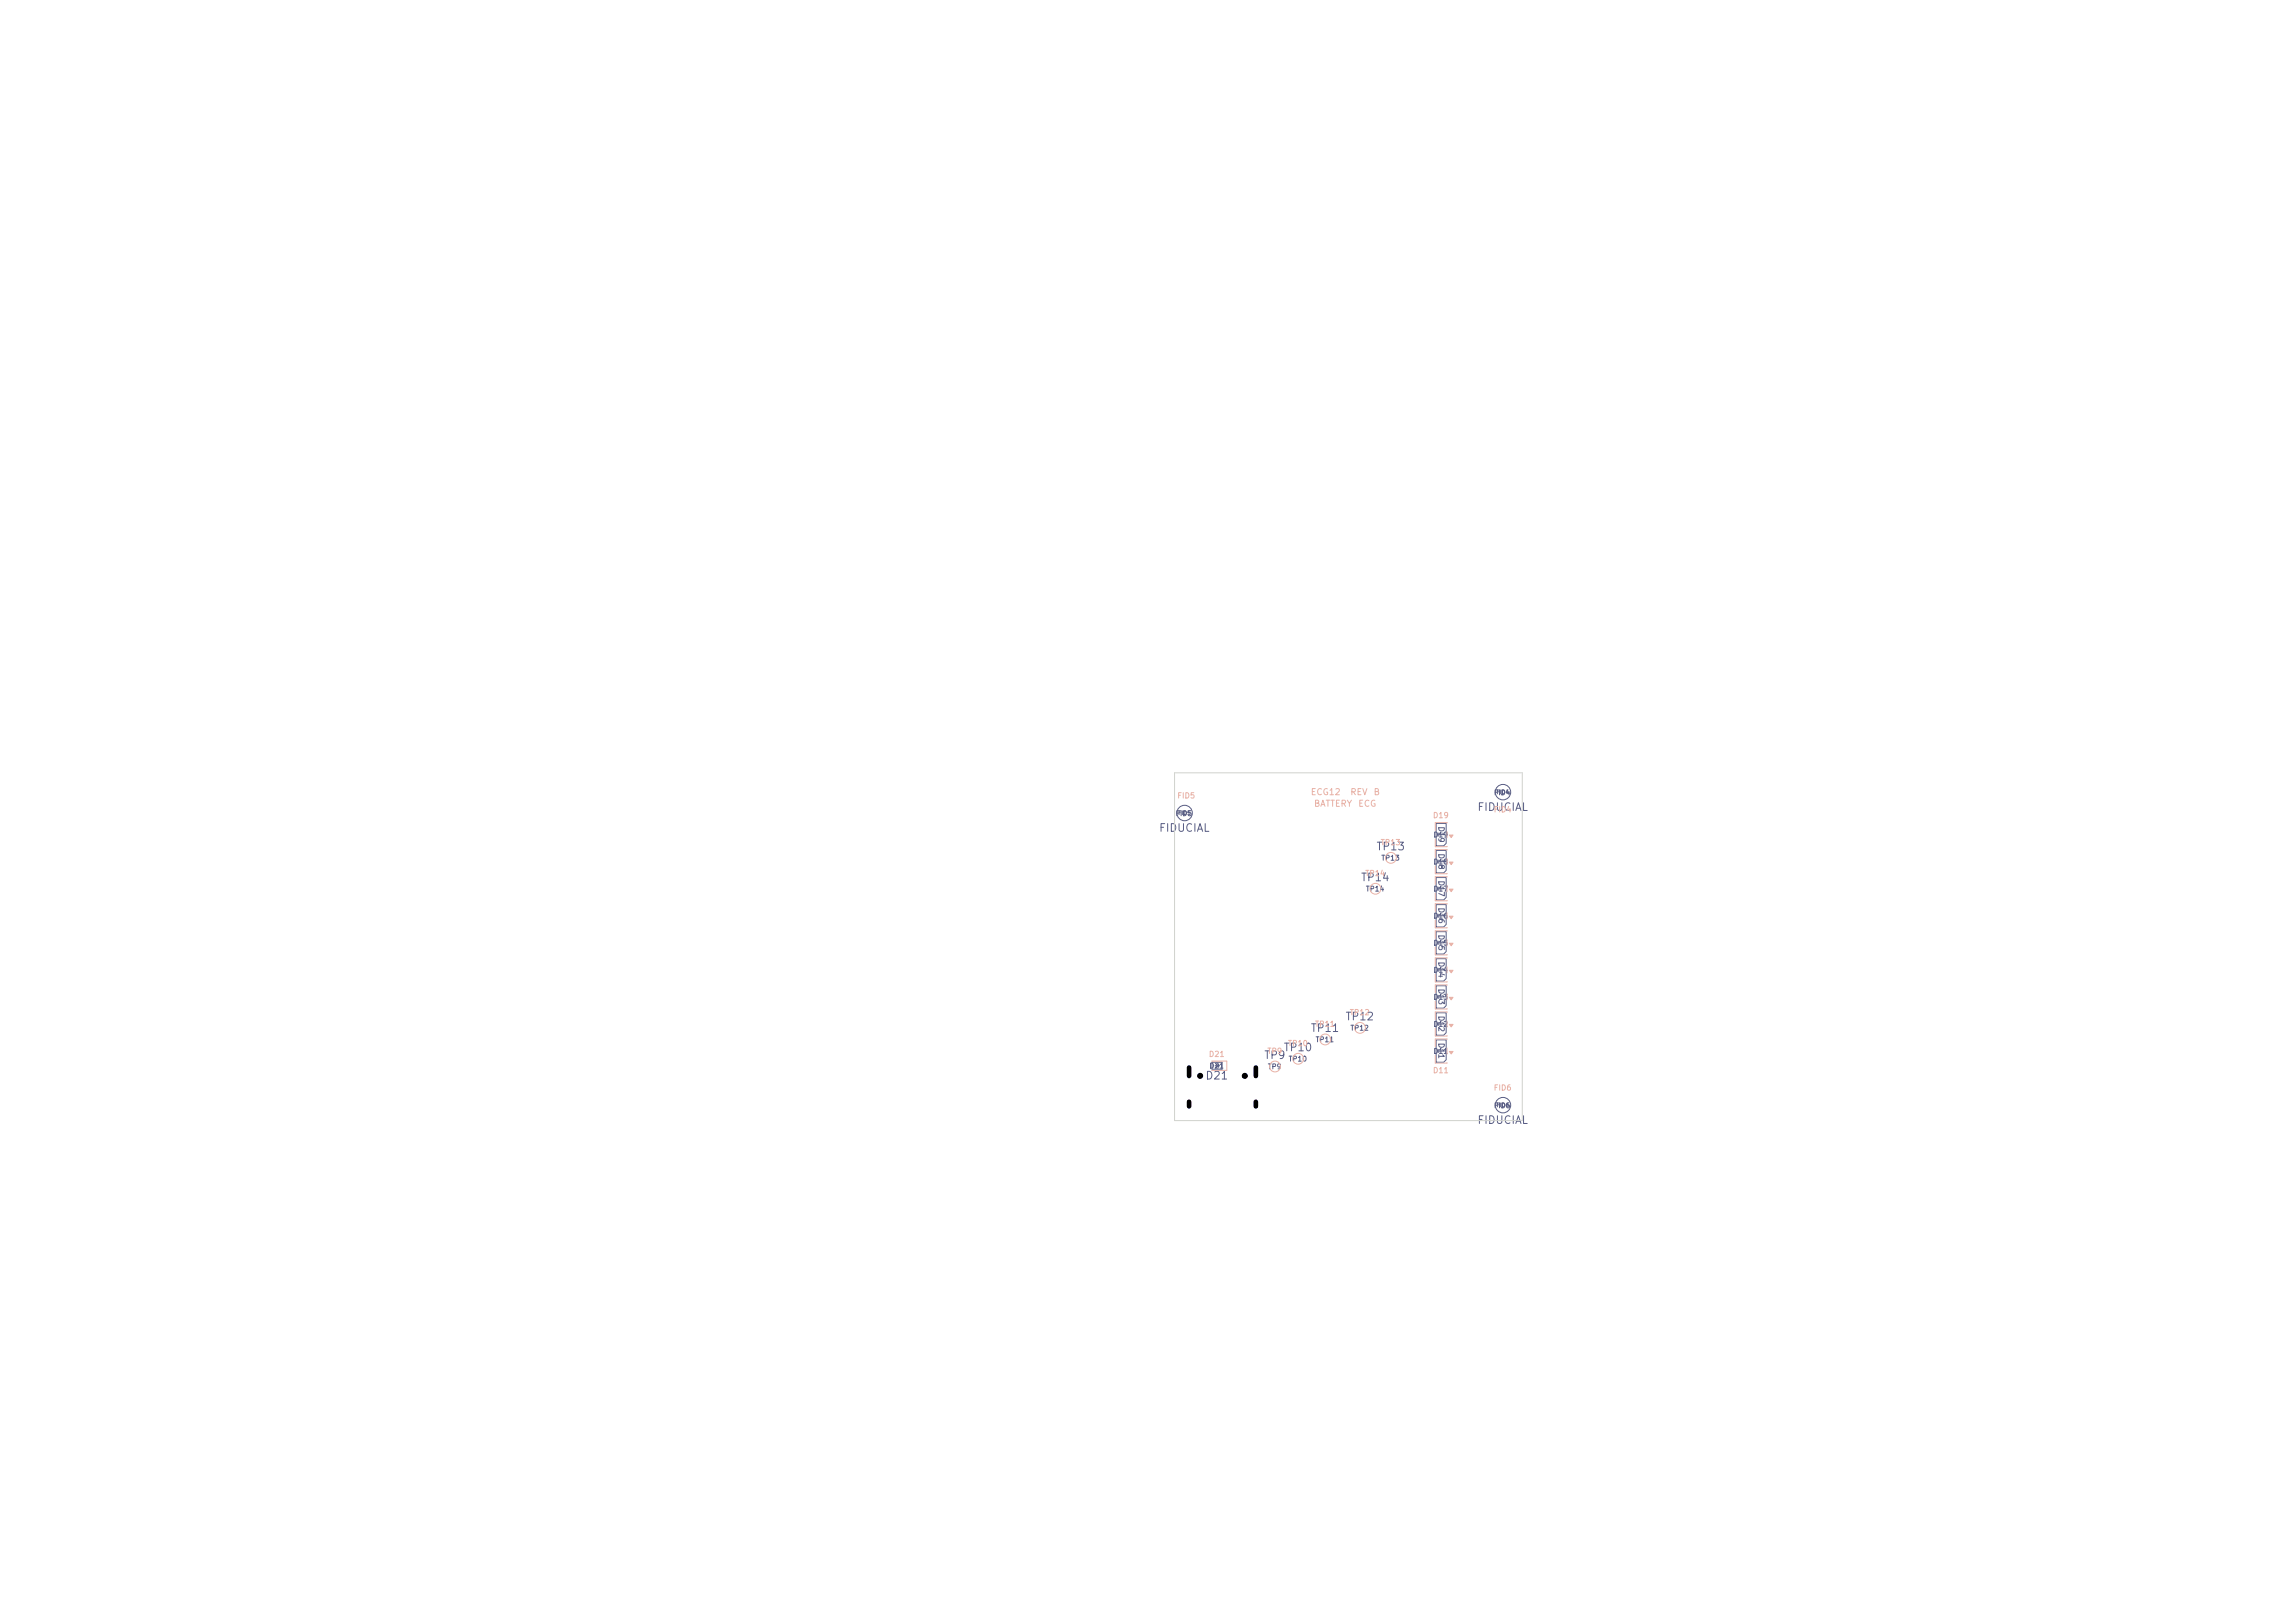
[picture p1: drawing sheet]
<svg xmlns="http://www.w3.org/2000/svg" width="297mm" height="210mm" viewBox="0 0 297 210" stroke-linecap="round" stroke-linejoin="round" font-family="sans-serif">
<defs><g id="words">
<g font-size="1" fill="#585d84">
<text x="149.9" y="107.9">FIDUCIAL</text>
<text x="191.1" y="105.2">FIDUCIAL</text>
<text x="178" y="110.3">TP13</text>
<text x="176" y="114.3">TP14</text>
<text x="163.5" y="137.3">TP9</text>
<text x="166" y="136.3">TP10</text>
<text x="169.5" y="133.8">TP11</text>
<text x="174" y="132.3">TP12</text>
<text x="155.9" y="139.9">D21</text>
<text x="191.1" y="145.7">FIDUCIAL</text>
</g>
<g font-size=".8" fill="#e8b2a7">
<text x="169.6" y="103.1">ECG12</text>
<text x="170" y="104.6">BATTERY</text>
<text x="174.7" y="103.1">REV</text>
<text x="175.7" y="104.6">ECG</text>
<text x="177.7" y="103.1">B</text>
</g>
<g font-size=".7" fill="#585d84">
<text x="152.1" y="105.8">FID5</text>
<text x="186" y="106.9" transform="rotate(90 186 106.9)">D19</text>
<text x="193.3" y="103.1">FID4</text>
<text x="178.7" y="111.5">TP13</text>
<text x="185.4" y="112">D18</text>
<text x="185.4" y="108.5">D19</text>
<text x="186" y="110.4" transform="rotate(90 186 110.4)">D18</text>
<text x="186" y="113.9" transform="rotate(90 186 113.9)">D17</text>
<text x="176.7" y="115.5">TP14</text>
<text x="185.4" y="115.5">D17</text>
<text x="185.4" y="119">D16</text>
<text x="186" y="117.4" transform="rotate(90 186 117.4)">D16</text>
<text x="185.4" y="122.5">D15</text>
<text x="186" y="120.9" transform="rotate(90 186 120.9)">D15</text>
<text x="186" y="124.4" transform="rotate(90 186 124.4)">D14</text>
<text x="185.4" y="126">D14</text>
<text x="185.4" y="129.5">D13</text>
<text x="186" y="127.9" transform="rotate(90 186 127.9)">D13</text>
<text x="186" y="131.4" transform="rotate(90 186 131.4)">D12</text>
<text x="166.7" y="137.5">TP10</text>
<text x="170.2" y="135">TP11</text>
<text x="174.7" y="133.5">TP12</text>
<text x="185.4" y="133">D12</text>
<text x="185.4" y="136.5">D11</text>
<text x="186" y="134.9" transform="rotate(90 186 134.9)">D11</text>
<text x="156.4" y="138.4">D21</text>
<text x="164" y="138.5">TP9</text>
<text x="193.3" y="143.6">FID6</text>
</g>
<g font-size=".7" fill="#e8b2a7">
<text x="152.3" y="103.5">FID5</text>
<text x="185.4" y="106">D19</text>
<text x="193.2" y="105.3">FID4</text>
<text x="176.6" y="113.5">TP14</text>
<text x="178.6" y="109.5">TP13</text>
<text x="174.6" y="131.5">TP12</text>
<text x="156.4" y="136.9">D21</text>
<text x="163.9" y="136.5">TP9</text>
<text x="166.6" y="135.5">TP10</text>
<text x="170.1" y="133">TP11</text>
<text x="185.4" y="139">D11</text>
<text x="193.2" y="141.3">FID6</text>
</g>
</g></defs>
<g fill="none" stroke="#585d84" stroke-width=".13">
<path d="M185.9 113.5h1.3v2.6l-.4 .4h-.9zM185.9 110.1h1.3v2.5l-.4 .3h-.9zM185.9 106.5h1.3v2.6l-.4 .4h-.9zM185.9 117.1h1.3v2.5l-.4 .3h-.9zM156.9 137.5h1.3v.9h-1.3zM157.3 137.9h.1M157.4 137.7l.3 .2-.3 .2zM157.7 137.7v.4M157.7 137.9h.2M185.9 120.5h1.3v2.6l-.4 .4h-.9zM185.9 131.1h1.3v2.5l-.4 .3h-.9zM185.9 124.1h1.3v2.5l-.4 .3h-.9z"/>
<path d="M185.9 134.5h1.3v2.6l-.4 .4h-.9zM185.9 127.5h1.3v2.6l-.4 .4h-.9z"/>
<circle cx="153.3" cy="105.2" r="1"/>
<circle cx="194.5" cy="102.5" r="1"/>
<circle cx="194.5" cy="143" r="1"/>
</g>
<g fill="none" stroke="#e8b2a7" stroke-width=".13">
<path d="M185.7 108.6v1l1.6-.1M185.7 112.1v1l1.6-.1M185.7 115.6v1l1.6-.1M185.7 119.1v1l1.6-.1M187.3 106.5l-1.6-.1v1M187.3 107.6v.8M187.3 110l-1.6-.1v1M187.3 111.1v.8M187.3 113.5l-1.6-.1v1M187.3 114.6v.8M187.3 117l-1.6-.1v1M187.3 118.1v.8"/>
<path d="M156.8 137.3h2v1.2h-2M185.7 122.6v1l1.6-.1M185.7 126.1v1l1.6-.1M185.7 129.6v1l1.6-.1M185.7 133.1v1l1.6-.1M185.7 136.6v1l1.6-.1M187.3 120.5l-1.6-.1v1M187.3 121.6v.8M187.3 124l-1.6-.1v1M187.3 125.1v.8M187.3 127.5l-1.6-.1v1M187.3 128.6v.8"/>
<path d="M187.3 131l-1.6-.1v1M187.3 132.1v.8M187.3 134.5l-1.6-.1v1M187.3 135.6v.8"/>
<circle cx="178" cy="115" r=".7"/>
<circle cx="180" cy="111" r=".7"/>
<circle cx="165" cy="138" r=".7"/>
<circle cx="168" cy="137" r=".7"/>
<circle cx="171.5" cy="134.5" r=".7"/>
<circle cx="176" cy="133" r=".7"/>
</g>
<g fill="#e8b2a7" stroke="#e8b2a7" stroke-width=".13">
<path d="M187.6 122.1h.4l-.2 .3z"/>
<path d="M187.6 132.5h.4l-.2 .4z"/>
<path d="M187.6 115.1h.4l-.2 .3z"/>
<path d="M187.6 111.5h.4l-.2 .4z"/>
<path d="M187.6 125.5h.4l-.2 .4z"/>
<path d="M187.6 136.1h.4l-.2 .3z"/>
<path d="M187.6 108.1h.4l-.2 .3z"/>
<path d="M187.6 129.1h.4l-.2 .3z"/>
<path d="M187.6 118.5h.4l-.2 .4z"/>
</g>
<path d="M152 100h45v45h-45z" fill="none" stroke="#d0d2cd" stroke-width=".13"/>
<g fill="#000" stroke="#000" stroke-width=".13">
<circle cx="155.3" cy="139.2" r=".32"/>
<circle cx="161.1" cy="139.2" r=".32"/>
</g>
<path d="M153.9 138.1v1.1M162.5 138.1v1.1M153.9 142.6v.6M162.5 142.6v.6" fill="none" stroke="#000" stroke-width=".6"/>
<use href="#words"/>
</svg>
